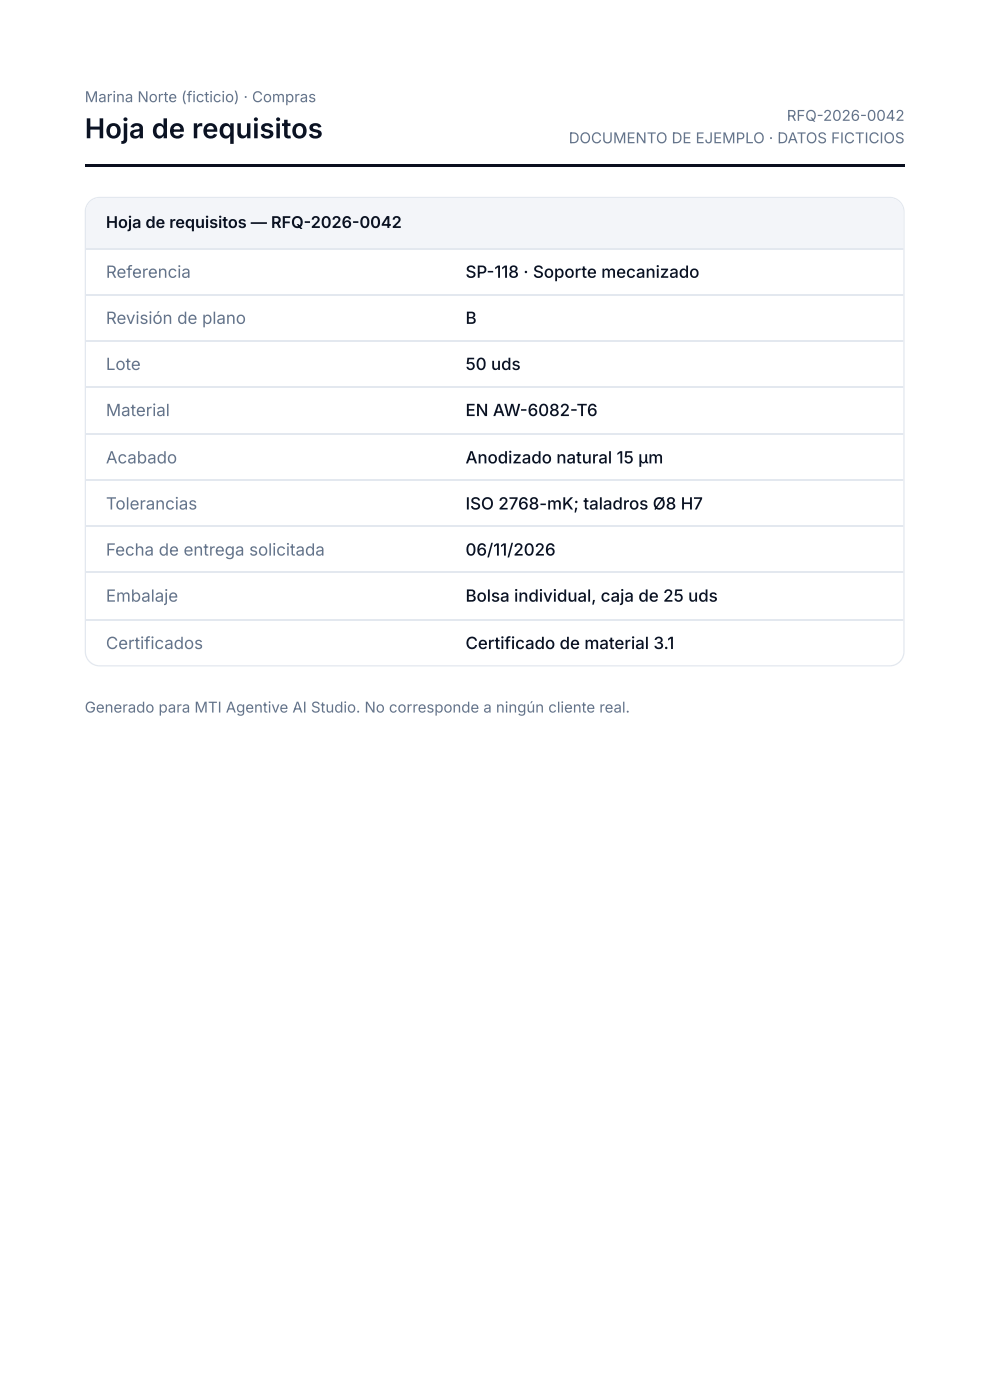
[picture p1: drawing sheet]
<svg xmlns="http://www.w3.org/2000/svg" width="210mm" height="297mm" viewBox="0 0 210 297" stroke-linecap="round" stroke-linejoin="round" font-family="sans-serif">
<defs><g id="words">
<text font-size="5.8" fill="#0b1222" x="18" y="29.4">Hoja de requisitos</text>
<g font-size="3.6" fill="#64748b">
<text x="22.5" y="59">Referencia</text>
<text x="22.5" y="68.8">Revisión de plano</text>
<text x="22.5" y="78.6">Lote</text>
<text x="22.5" y="88.4">Material</text>
<text x="22.5" y="98.4">Acabado</text>
<text x="22.5" y="108.2">Tolerancias</text>
<text x="22.5" y="118">Fecha de entrega solicitada</text>
<text x="22.5" y="127.8">Embalaje</text>
<text x="22.5" y="137.8">Certificados</text>
</g>
<g font-size="3.6" fill="#0b1222">
<text x="98.9" y="59">SP-118 · Soporte mecanizado</text>
<text x="98.9" y="68.8">B</text>
<text x="98.9" y="78.6">50 uds</text>
<text x="98.9" y="88.4">EN AW-6082-T6</text>
<text x="98.9" y="98.4">Anodizado natural 15 µm</text>
<text x="98.9" y="108.2">ISO 2768-mK; taladros Ø8 H7</text>
<text x="98.9" y="118">06/11/2026</text>
<text x="98.9" y="127.8">Bolsa individual, caja de 25 uds</text>
<text x="98.9" y="137.8">Certificado de material 3.1</text>
</g>
<text font-size="3.4" fill="#0b1222" x="22.5" y="48.4">Hoja de requisitos — RFQ-2026-0042</text>
<g font-size="3.2" fill="#64748b">
<text x="18" y="21.7">Marina Norte (ficticio) · Compras</text>
<text x="167.1" y="25.7">RFQ-2026-0042</text>
<text x="120.8" y="30.4">DOCUMENTO DE EJEMPLO · DATOS FICTICIOS</text>
<text x="18" y="151.3">Generado para MTI Agentive AI Studio. No corresponde a ningún cliente real.</text>
</g>
</g></defs>
<path d="M18 34.9h174.1v.6h-174.1z" fill="#0a0f1e"/>
<path d="M19 42.8l1-.6 1.2-.3h167.7a3 3 0 0 1 3.1 3.1v93.4a3 3 0 0 1-3.1 3h-167.7a3 3 0 0 1-3.1-3v-93.4l.3-1.2z" fill="#fff"/>
<path d="M19 42.8l1-.6 1.2-.3h167.7a3 3 0 0 1 3.1 3.1v93.4a3 3 0 0 1-3.1 3h-167.7a3 3 0 0 1-3.1-3v-93.4l.3-1.2z" fill="none" stroke="#e3e8ef" stroke-width=".26"/>
<path d="M18.3 42.1h173.5v10.8h-173.5z" fill="#f3f5f9"/>
<path d="M18.3 52.8h173.5M18.3 62.6h173.5M18.3 72.4h173.5M18.3 82.2h173.5M18.3 92.2h173.5M18.3 102h173.5M18.3 111.8h173.5M18.3 121.6h173.5M18.3 131.6h173.5" fill="none" stroke="#e3e8ef" stroke-width=".26"/>
<use href="#words"/>
</svg>
